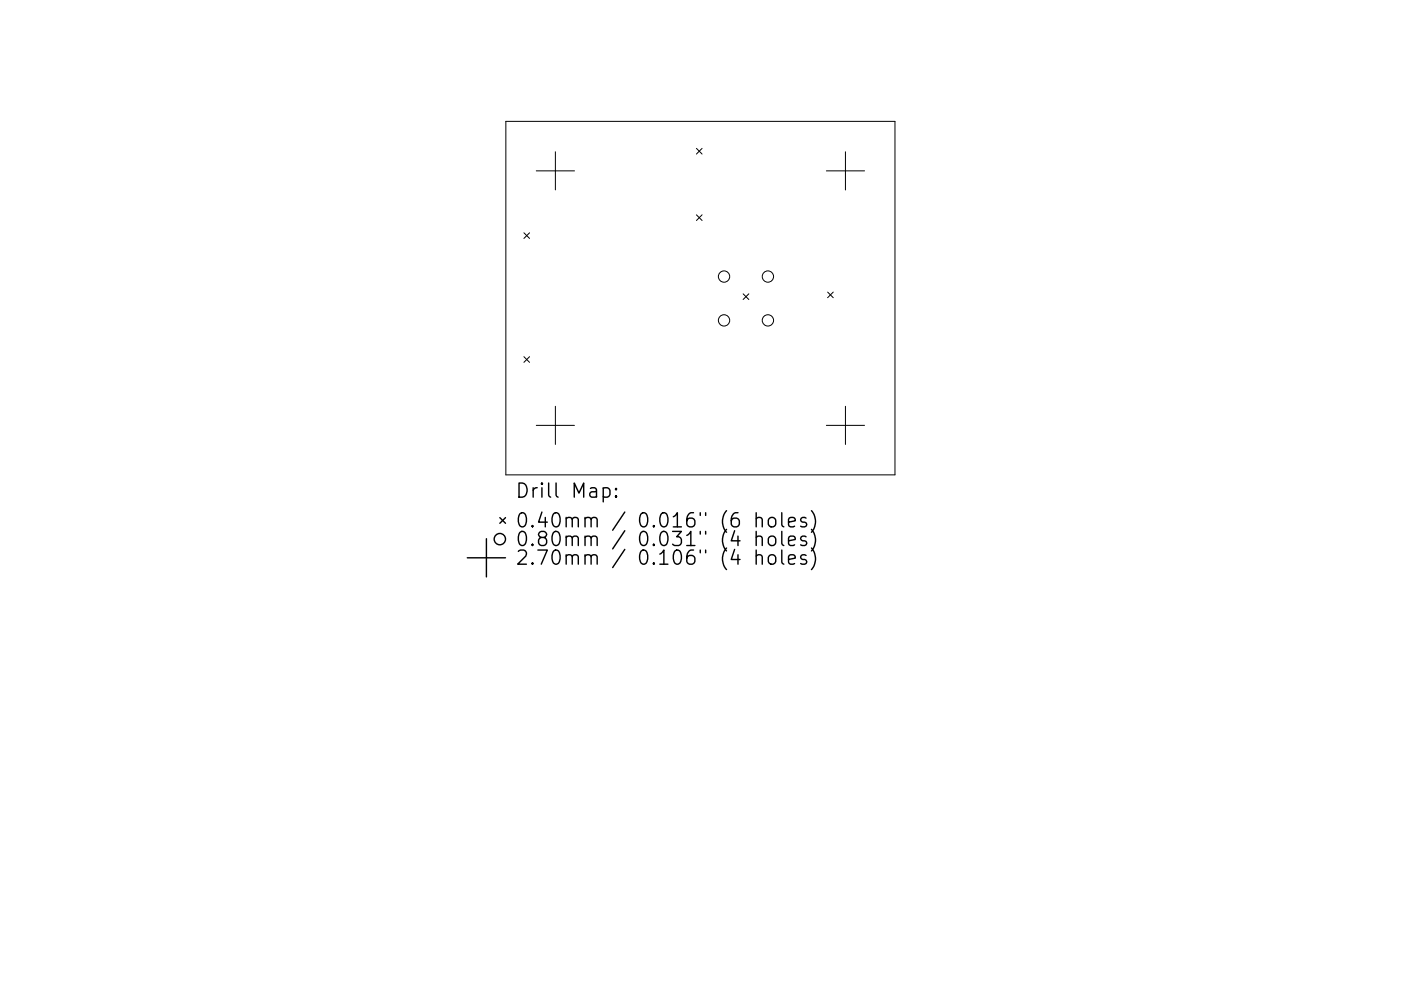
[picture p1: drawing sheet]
<svg xmlns="http://www.w3.org/2000/svg" width="297mm" height="210mm" viewBox="0 0 297 210" stroke-linecap="round" stroke-linejoin="round" font-family="sans-serif">
<defs><g id="words">
<g font-size="4.2">
<text x="109.2" y="105.6">Drill Map:</text>
<text x="109.2" y="111.9">0.40mm / 0.016&quot; (6 holes)</text>
<text x="109.2" y="115.9">0.80mm / 0.031&quot; (4 holes)</text>
<text x="109.2" y="119.8">2.70mm / 0.106&quot; (4 holes)</text>
</g>
</g></defs>
<g fill="none" stroke="#000" stroke-width=".21">
<path d="M107.3 25.8h82.5v75h-82.5zM113.7 36.3h8.1M117.8 32.2v8.1M147.7 31.5l1.2 1.2M148.9 31.5l-1.2 1.2M175.2 36.3h8.1M179.3 32.2v8.1M111.1 49.4l1.2 1.2M112.3 49.4l-1.2 1.2M147.7 45.6l1.2 1.2M148.9 45.6l-1.2 1.2M111.1 75.7l1.2 1.2"/>
<path d="M112.3 75.7l-1.2 1.2M157.6 62.3l1.2 1.2M158.8 62.3l-1.2 1.2M175.5 62l1.2 1.2M176.7 62l-1.2 1.2M113.7 90.3h8.1M117.8 86.2v8.1M175.2 90.3h8.1M179.3 86.2v8.1"/>
<circle cx="153.5" cy="58.7" r="1.2"/>
<circle cx="162.8" cy="58.7" r="1.2"/>
<circle cx="153.5" cy="68" r="1.2"/>
<circle cx="162.8" cy="68" r="1.2"/>
</g>
<g fill="none" stroke="#000" stroke-width=".3">
<path d="M99.1 118.3h8.1M103.1 114.3v8.1M106 109.8l1.2 1.2M107.2 109.8l-1.2 1.2M127.9 103.6l.9-.1 .5 .6v.8l-.3 .4-.2 .2-.9-.2M130.6 105.2l.2 .1-.2 .2-.1-.2 .1-.1v.3M130.6 103.6l.2 .2-.2 .1-.1-.1 .1-.2v.3M160.3 110.1a.74 .74 0 0 1 1.3 .1v1.6M160.3 114a.74 .74 0 0 1 1.3 .2v1.5M160.3 118a.75 .75 0 0 1 1.3 .1v1.6M160.3 108.8v3M160.3 112.7v3"/>
<path d="M160.3 116.7v3M163 110.1a.81 .81 0 0 1 .8-.3 .81 .81 0 0 1 .7 .6v.8a.81 .81 0 0 1-.8 .6 .81 .81 0 0 1-.8-.6v-.8zM163 118a.81 .81 0 0 1 .8-.3 .81 .81 0 0 1 .7 .6v.8a.81 .81 0 0 1-.8 .6 .81 .81 0 0 1-.8-.6v-.8zM163.2 113.9a.81 .81 0 0 1 1.3 .4v.9a.81 .81 0 0 1-.8 .6 .81 .81 0 0 1-.8-.6v-.9zM165.8 108.8v2.6l.4 .4M165.8 112.7v2.6l.4 .4M165.8 116.7v2.6l.4 .4M167.2 110.8l1.4-.3-.1-.6-.9-.1-.4 .4v1.2l.1 .2 .3 .2 .9-.2M167.2 114.7l1.4-.2-.1-.6-.9-.2-.4 .5v1.1l.1 .3 .3 .1 .9-.1M167.2 118.7l1.4-.3-.1-.6-.9-.1-.4 .4v1.2l.1 .3 .3 .1 .9-.1M170.9 109.9l-.7-.1-.4 .4 .1 .4 1 .3 .1 .3-.1 .4-.3 .2-.8-.2M170.9 113.9l-.7-.2-.4 .5 .1 .4 1 .3 .1 .3-.1 .4-.3 .1-.8-.1"/>
<path d="M170.9 117.8l-.7-.1-.4 .4 .1 .5 1 .2 .1 .3-.1 .5-.3 .1-.8-.1M172 108.4a3.4 3.4 0 0 1 0 4.5M172 112.3a3.4 3.4 0 0 1 0 4.6M172 116.3a3.4 3.4 0 0 1 0 4.5"/>
<circle cx="106" cy="114.4" r="1.2"/>
</g>
<use href="#words"/>
</svg>
